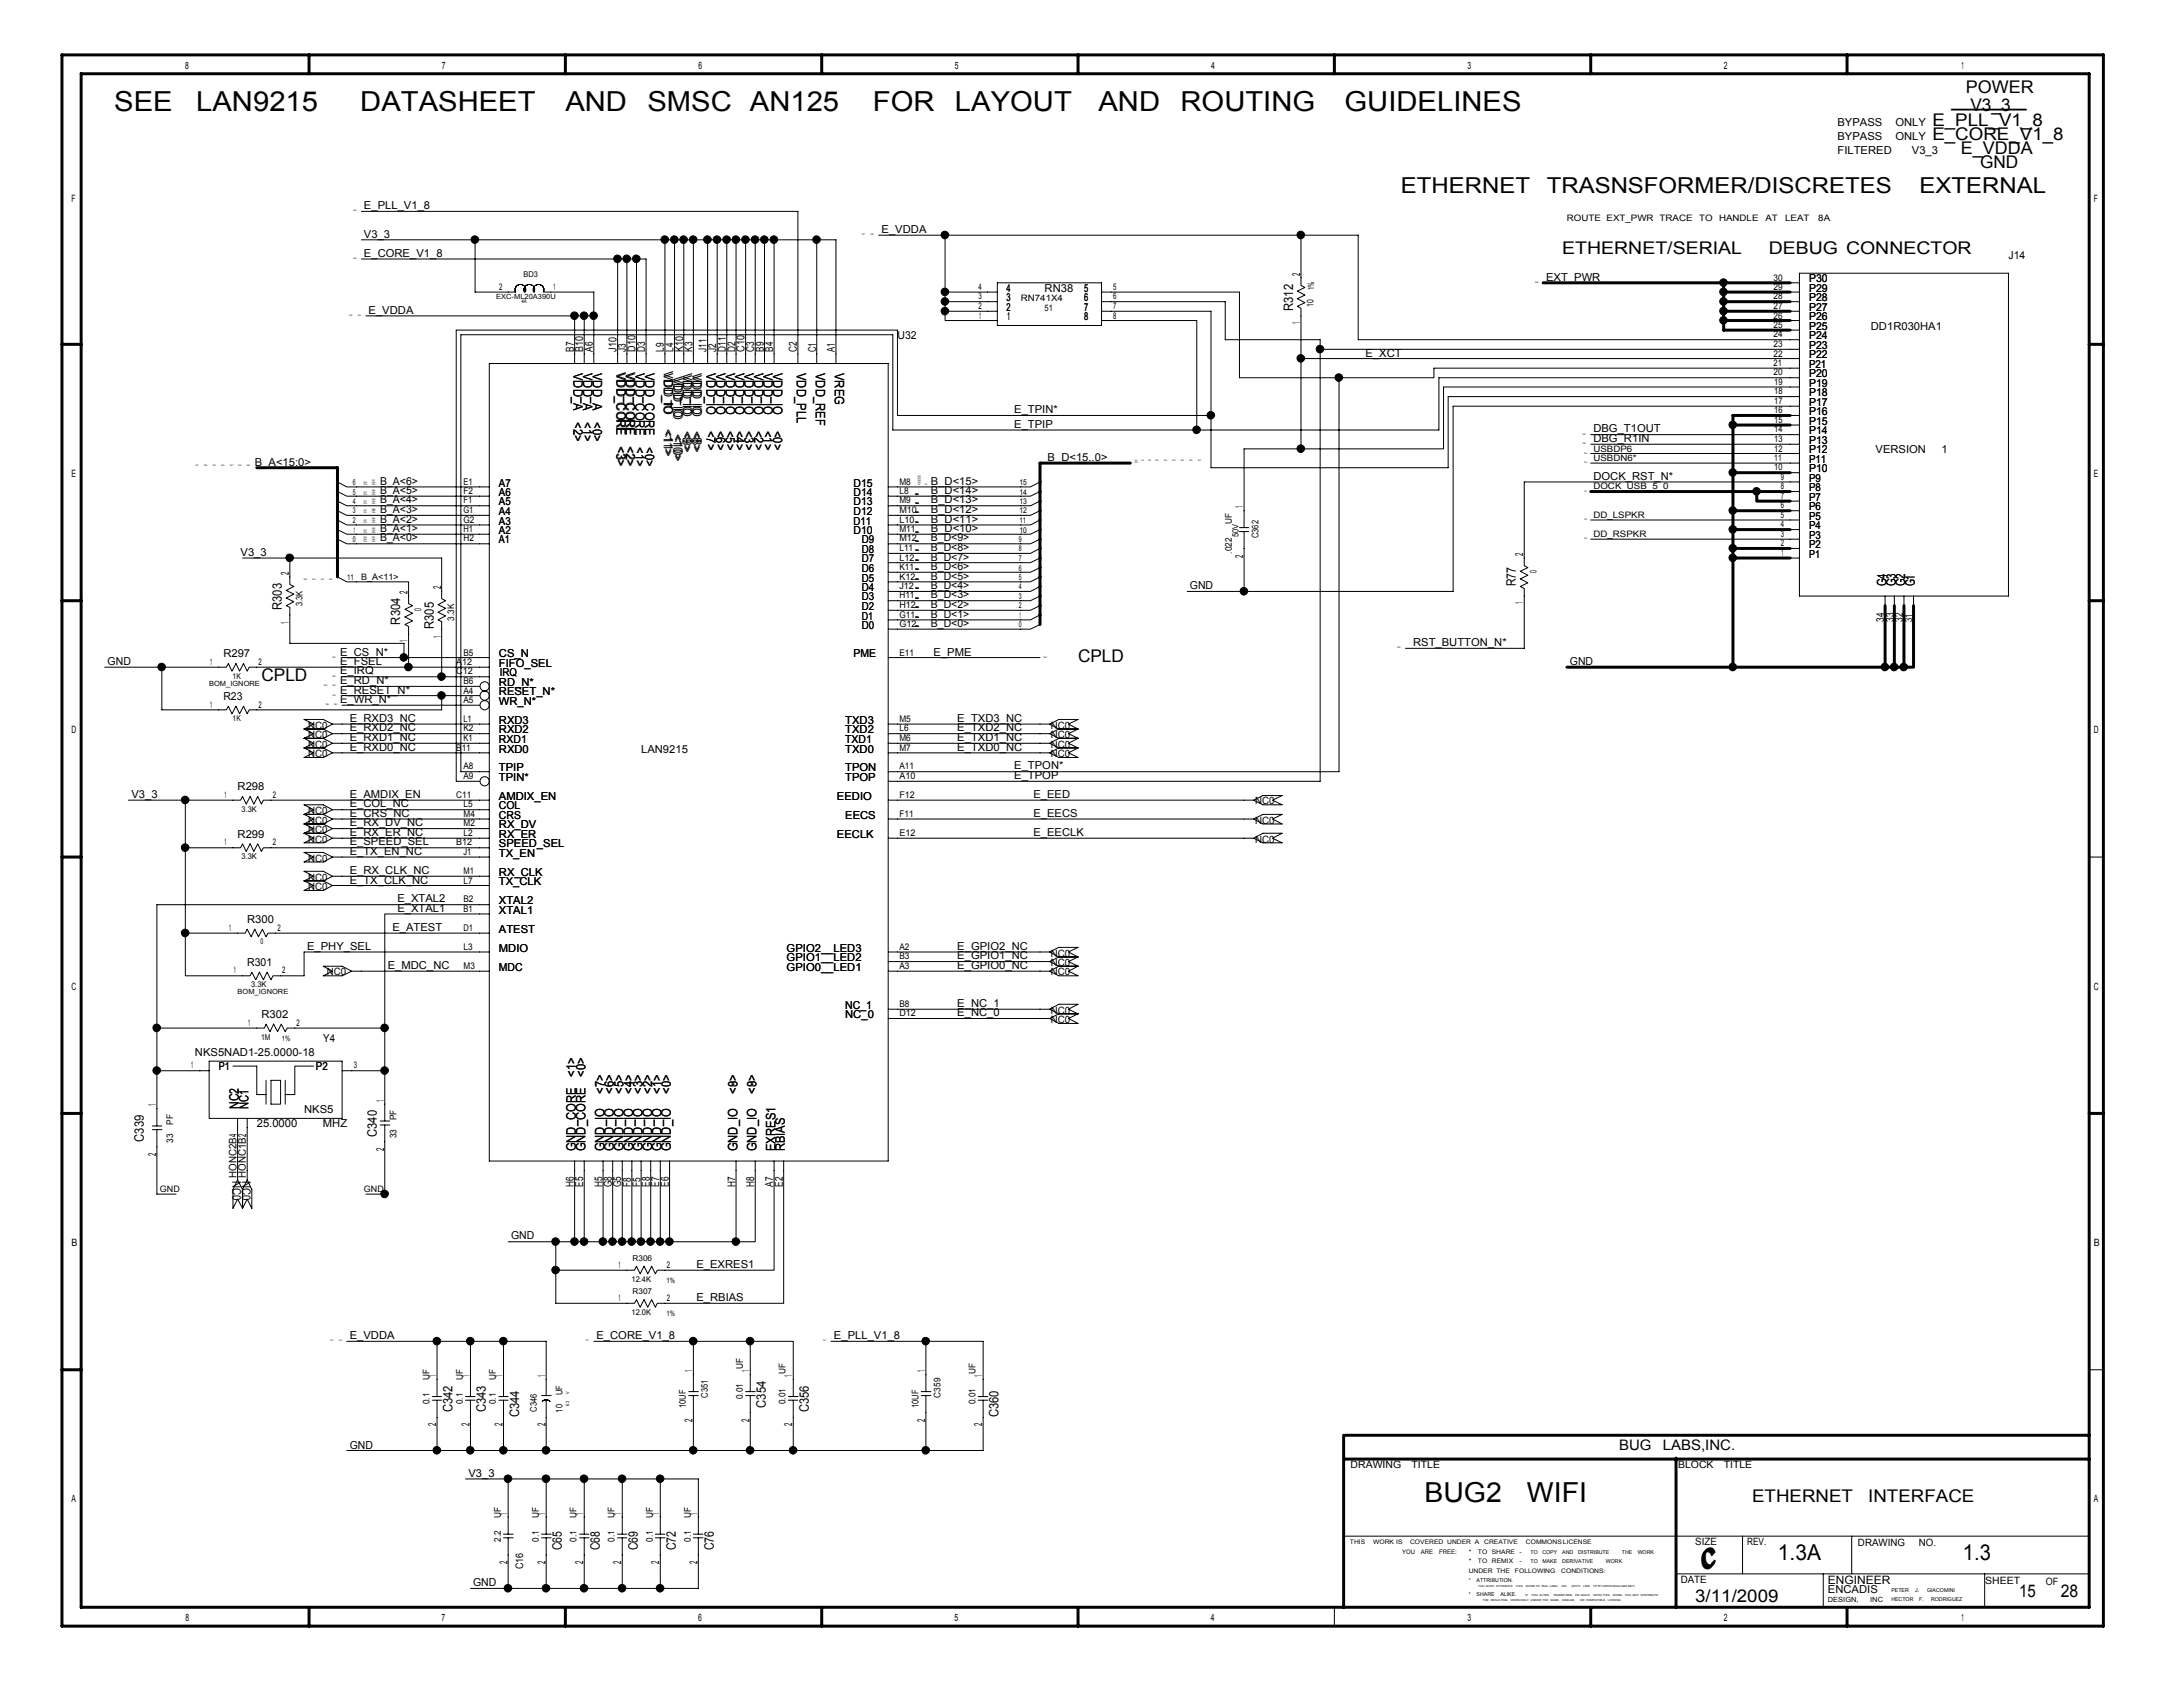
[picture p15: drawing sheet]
<svg xmlns="http://www.w3.org/2000/svg" width="279mm" height="216mm" viewBox="0 0 279 216" stroke-linecap="round" stroke-linejoin="round" font-family="sans-serif">
<defs><g id="words">
<g font-size="3.5">
<text x="14.6" y="14.2">SEE</text>
<text x="25.1" y="14.2">LAN9215</text>
<text x="46.1" y="14.2">DATASHEET</text>
<text x="72.4" y="14.2">AND</text>
<text x="82.9" y="14.2">SMSC AN125</text>
<text x="111.7" y="14.2">FOR</text>
<text x="122.2" y="14.2">LAYOUT</text>
<text x="140.6" y="14.2">AND</text>
<text x="151.1" y="14.2">ROUTING</text>
<text x="172.1" y="14.2">GUIDELINES</text>
<text x="182.3" y="192.2">BUG2</text>
<text x="195.4" y="192.2">WIFI</text>
</g>
<text font-size="3.3" x="217.9" y="200.6">C</text>
<g font-size="2.8">
<text x="249.8" y="13.6">______</text>
<text x="179.3" y="24.7">ETHERNET</text>
<text x="198" y="24.7">TRASNSFORMER/DISCRETES</text>
<text x="245.7" y="24.7">EXTERNAL</text>
<text x="227.6" y="199.6">1.3A</text>
<text x="251.2" y="199.6">1.3</text>
</g>
<g font-size="2.2">
<text x="251.6" y="11.9">POWER</text>
<text x="247.3" y="17.9">E_CORE_V1_8</text>
<text x="247.3" y="16.1">E_PLL_V1_8</text>
<text x="252.2" y="14.3">V3_3</text>
<text x="251" y="19.7">E_VDDA</text>
<text x="253.4" y="21.5">GND</text>
<text x="200" y="32.5">ETHERNET/SERIAL</text>
<text x="226.4" y="32.5">DEBUG CONNECTOR</text>
<text x="33.5" y="87.2">CPLD</text>
<text x="138" y="84.8">CPLD</text>
<text x="224.3" y="192.3">ETHERNET</text>
<text x="239.1" y="192.3">INTERFACE</text>
<text x="217" y="205.1">3/11/2009</text>
<text x="258.4" y="204.4">15</text>
<text x="263.8" y="204.4">28</text>
</g>
<g font-size="1.9">
<text x="207.2" y="185.6">BUG</text>
<text x="212.8" y="185.6">LABS,INC.</text>
</g>
<g font-size="1.7">
<text x="165.5" y="39.8" transform="rotate(-90 165.5 39.8)">R312</text>
<text x="73.4" y="47.7" transform="rotate(90 73.4 47.7)">VDD_A</text>
<text x="74.6" y="47.7" transform="rotate(90 74.6 47.7)">VDD_A</text>
<text x="75.9" y="47.7" transform="rotate(90 75.9 47.7)">VDD_A</text>
<text x="78.9" y="47.6" transform="rotate(90 78.9 47.6)">VDD_CORE</text>
<text x="80.1" y="47.6" transform="rotate(90 80.1 47.6)">VDD_CORE</text>
<text x="81.3" y="47.7" transform="rotate(90 81.3 47.7)">VDD_CORE</text>
<text x="82.6" y="47.7" transform="rotate(90 82.6 47.7)">VDD_CORE</text>
<text x="85" y="47.5" transform="rotate(90 85 47.5)">VDD_IO</text>
<text x="87.4" y="47.7" transform="rotate(90 87.4 47.7)">VDD_IO</text>
<text x="88.6" y="47.7" transform="rotate(90 88.6 47.7)">VDD_IO</text>
<text x="90.4" y="47.7" transform="rotate(90 90.4 47.7)">VDD_IO</text>
<text x="91.7" y="47.7" transform="rotate(90 91.7 47.7)">VDD_IO</text>
<text x="92.9" y="47.7" transform="rotate(90 92.9 47.7)">VDD_IO</text>
<text x="94.1" y="47.7" transform="rotate(90 94.1 47.7)">VDD_IO</text>
<text x="95.3" y="47.7" transform="rotate(90 95.3 47.7)">VDD_IO</text>
<text x="96.5" y="47.7" transform="rotate(90 96.5 47.7)">VDD_IO</text>
<text x="97.7" y="47.7" transform="rotate(90 97.7 47.7)">VDD_IO</text>
<text x="98.9" y="47.7" transform="rotate(90 98.9 47.7)">VDD_IO</text>
<text x="102" y="47.7" transform="rotate(90 102 47.7)">VDD_PLL</text>
<text x="104.4" y="47.7" transform="rotate(90 104.4 47.7)">VDD_REF</text>
<text x="106.9" y="47.7" transform="rotate(90 106.9 47.7)">VREG</text>
<text x="86.2" y="48.1" transform="rotate(90 86.2 48.1)">VDD_IO</text>
<text x="73.4" y="54.1" transform="rotate(90 73.4 54.1)">&lt;2&gt;</text>
<text x="74.6" y="54.1" transform="rotate(90 74.6 54.1)">&lt;1&gt;</text>
<text x="75.9" y="54.1" transform="rotate(90 75.9 54.1)">&lt;0&gt;</text>
<text x="78.9" y="57.1" transform="rotate(90 78.9 57.1)">&lt;3&gt;</text>
<text x="80.1" y="57.1" transform="rotate(90 80.1 57.1)">&lt;2&gt;</text>
<text x="81.3" y="57.2" transform="rotate(90 81.3 57.2)">&lt;1&gt;</text>
<text x="82.6" y="57.2" transform="rotate(90 82.6 57.2)">&lt;0&gt;</text>
<text x="85" y="54.9" transform="rotate(90 85 54.9)">&lt;11&gt;</text>
<text x="86.2" y="55.5" transform="rotate(90 86.2 55.5)">&lt;10&gt;</text>
<text x="87.4" y="55.1" transform="rotate(90 87.4 55.1)">&lt;9&gt;</text>
<text x="88.6" y="55.1" transform="rotate(90 88.6 55.1)">&lt;8&gt;</text>
<text x="90.4" y="55.1" transform="rotate(90 90.4 55.1)">&lt;7&gt;</text>
<text x="91.7" y="55.1" transform="rotate(90 91.7 55.1)">&lt;6&gt;</text>
<text x="92.9" y="55.1" transform="rotate(90 92.9 55.1)">&lt;5&gt;</text>
<text x="94.1" y="55.1" transform="rotate(90 94.1 55.1)">&lt;4&gt;</text>
<text x="95.3" y="55.1" transform="rotate(90 95.3 55.1)">&lt;3&gt;</text>
<text x="96.5" y="55.1" transform="rotate(90 96.5 55.1)">&lt;2&gt;</text>
<text x="97.7" y="55.1" transform="rotate(90 97.7 55.1)">&lt;1&gt;</text>
<text x="98.9" y="55.1" transform="rotate(90 98.9 55.1)">&lt;0&gt;</text>
<text x="194" y="75.1" transform="rotate(-90 194 75.1)">R77</text>
<text x="241.4" y="75.1" transform="rotate(-90 241.4 75.1)">G4</text>
<text x="242.6" y="75.1" transform="rotate(-90 242.6 75.1)">G3</text>
<text x="243.9" y="75.1" transform="rotate(-90 243.9 75.1)">G2</text>
<text x="245.1" y="75.1" transform="rotate(-90 245.1 75.1)">G1</text>
<text x="36.1" y="78.1" transform="rotate(-90 36.1 78.1)">R303</text>
<text x="51.2" y="79.9" transform="rotate(-90 51.2 79.9)">R304</text>
<text x="55.5" y="80.5" transform="rotate(-90 55.5 80.5)">R305</text>
<text x="73.7" y="137.8" transform="rotate(-90 73.7 137.8)">&lt;1&gt;</text>
<text x="74.9" y="137.8" transform="rotate(-90 74.9 137.8)">&lt;0&gt;</text>
<text x="30.6" y="141.9" transform="rotate(-90 30.6 141.9)">NC2</text>
<text x="31.8" y="141.9" transform="rotate(-90 31.8 141.9)">NC1</text>
<text x="77.4" y="140" transform="rotate(-90 77.4 140)">&lt;7&gt;</text>
<text x="78.6" y="140" transform="rotate(-90 78.6 140)">&lt;6&gt;</text>
<text x="79.8" y="140" transform="rotate(-90 79.8 140)">&lt;5&gt;</text>
<text x="81" y="140" transform="rotate(-90 81 140)">&lt;4&gt;</text>
<text x="82.2" y="140" transform="rotate(-90 82.2 140)">&lt;3&gt;</text>
<text x="83.5" y="140" transform="rotate(-90 83.5 140)">&lt;2&gt;</text>
<text x="84.7" y="140" transform="rotate(-90 84.7 140)">&lt;1&gt;</text>
<text x="85.9" y="140" transform="rotate(-90 85.9 140)">&lt;0&gt;</text>
<text x="94.4" y="140" transform="rotate(-90 94.4 140)">&lt;9&gt;</text>
<text x="94.4" y="140" transform="rotate(-90 94.4 140)">&lt;8&gt;</text>
<text x="96.8" y="140" transform="rotate(-90 96.8 140)">&lt;8&gt;</text>
<text x="96.8" y="140" transform="rotate(-90 96.8 140)">&lt;9&gt;</text>
<text x="18.4" y="146.1" transform="rotate(-90 18.4 146.1)">C339</text>
<text x="48.2" y="145.5" transform="rotate(-90 48.2 145.5)">C340</text>
<text x="73.7" y="147.4" transform="rotate(-90 73.7 147.4)">GND_CORE</text>
<text x="74.9" y="147.4" transform="rotate(-90 74.9 147.4)">GND_CORE</text>
<text x="77.4" y="147.4" transform="rotate(-90 77.4 147.4)">GND_IO</text>
<text x="78.6" y="147.4" transform="rotate(-90 78.6 147.4)">GND_IO</text>
<text x="79.8" y="147.4" transform="rotate(-90 79.8 147.4)">GND_IO</text>
<text x="81" y="147.4" transform="rotate(-90 81 147.4)">GND_IO</text>
<text x="82.2" y="147.4" transform="rotate(-90 82.2 147.4)">GND_IO</text>
<text x="83.5" y="147.4" transform="rotate(-90 83.5 147.4)">GND_IO</text>
<text x="84.7" y="147.4" transform="rotate(-90 84.7 147.4)">GND_IO</text>
<text x="85.9" y="147.4" transform="rotate(-90 85.9 147.4)">GND_IO</text>
<text x="94.4" y="147.4" transform="rotate(-90 94.4 147.4)">GND_IO</text>
<text x="96.8" y="147.4" transform="rotate(-90 96.8 147.4)">GND_IO</text>
<text x="99.2" y="147.4" transform="rotate(-90 99.2 147.4)">EXRES1</text>
<text x="100.5" y="147.4" transform="rotate(-90 100.5 147.4)">RBIAS</text>
<text x="57.9" y="180.8" transform="rotate(-90 57.9 180.8)">C342</text>
<text x="62.2" y="180.8" transform="rotate(-90 62.2 180.8)">C343</text>
<text x="66.4" y="181.4" transform="rotate(-90 66.4 181.4)">C344</text>
<text x="98" y="180.2" transform="rotate(-90 98 180.2)">C354</text>
<text x="103.5" y="180.8" transform="rotate(-90 103.5 180.8)">C356</text>
<text x="127.8" y="181.4" transform="rotate(-90 127.8 181.4)">C360</text>
<text x="71.9" y="198.4" transform="rotate(-90 71.9 198.4)">C65</text>
<text x="76.8" y="198.4" transform="rotate(-90 76.8 198.4)">C68</text>
<text x="81.6" y="198.4" transform="rotate(-90 81.6 198.4)">C69</text>
<text x="86.5" y="198.4" transform="rotate(-90 86.5 198.4)">C72</text>
<text x="91.4" y="198.4" transform="rotate(-90 91.4 198.4)">C76</text>
</g>
<g font-size="1.5">
<text x="29.8" y="151.2" transform="rotate(90 29.8 151.2)">NC0</text>
<text x="31" y="151.2" transform="rotate(90 31 151.2)">NC0</text>
<text x="233.9" y="202.7">ENGINEER</text>
</g>
<g font-size="1.4">
<text x="235.2" y="16.1">BYPASS</text>
<text x="235.2" y="17.9">BYPASS</text>
<text x="242.6" y="16.1">ONLY</text>
<text x="242.6" y="17.9">ONLY</text>
<text x="235.2" y="19.7">FILTERED</text>
<text x="244.7" y="19.7">V3_3</text>
<text x="46.6" y="26.8">E_PLL_V1_8</text>
<text x="112.8" y="29.8">E_VDDA</text>
<text x="46.6" y="30.4">V3_3</text>
<text x="46.6" y="32.9">E_CORE_V1_8</text>
<text x="166.4" y="35.3" transform="rotate(-90 166.4 35.3)">2</text>
<text x="197.9" y="35.9">EXT_PWR</text>
<text x="257.1" y="33.1">J14</text>
<text x="47.2" y="40.1">E_VDDA</text>
<text x="128.8" y="38.6">3</text>
<text x="128.8" y="37.3">4</text>
<text x="128.8" y="39.8">2</text>
<text x="129" y="41">1</text>
<text x="133.7" y="37.3">RN38</text>
<text x="138.7" y="41">8</text>
<text x="138.7" y="39.8">7</text>
<text x="138.7" y="38.6">6</text>
<text x="138.7" y="37.3">5</text>
<text x="166.4" y="41.5" transform="rotate(-90 166.4 41.5)">1</text>
<text x="231.5" y="36.2">P30</text>
<text x="231.5" y="37.3">P29</text>
<text x="231.5" y="38.6">P28</text>
<text x="231.5" y="39.8">P27</text>
<text x="231.5" y="41">P26</text>
<text x="73.5" y="45" transform="rotate(-90 73.5 45)">B7</text>
<text x="74.6" y="45" transform="rotate(-90 74.6 45)">B10</text>
<text x="75.9" y="45" transform="rotate(-90 75.9 45)">A6</text>
<text x="78.9" y="45" transform="rotate(-90 78.9 45)">J10</text>
<text x="80.1" y="45" transform="rotate(-90 80.1 45)">J3</text>
<text x="81.3" y="45" transform="rotate(-90 81.3 45)">D10</text>
<text x="82.6" y="45" transform="rotate(-90 82.6 45)">D3</text>
<text x="85" y="45" transform="rotate(-90 85 45)">L9</text>
<text x="86.2" y="45" transform="rotate(-90 86.2 45)">L4</text>
<text x="87.4" y="45" transform="rotate(-90 87.4 45)">K10</text>
<text x="88.6" y="45" transform="rotate(-90 88.6 45)">K3</text>
<text x="90.4" y="45" transform="rotate(-90 90.4 45)">J11</text>
<text x="91.7" y="45" transform="rotate(-90 91.7 45)">J2</text>
<text x="92.9" y="45" transform="rotate(-90 92.9 45)">D11</text>
<text x="94.1" y="45" transform="rotate(-90 94.1 45)">D2</text>
<text x="95.3" y="45" transform="rotate(-90 95.3 45)">C10</text>
<text x="96.5" y="45" transform="rotate(-90 96.5 45)">C3</text>
<text x="97.8" y="45" transform="rotate(-90 97.8 45)">B9</text>
<text x="98.9" y="45" transform="rotate(-90 98.9 45)">B4</text>
<text x="102" y="45" transform="rotate(-90 102 45)">C2</text>
<text x="104.5" y="45" transform="rotate(-90 104.5 45)">C1</text>
<text x="106.9" y="45" transform="rotate(-90 106.9 45)">A1</text>
<text x="114.9" y="43.4">U32</text>
<text x="174.8" y="45.6">E_XCT</text>
<text x="231.5" y="42.2">P25</text>
<text x="231.5" y="43.4">P24</text>
<text x="231.5" y="44.7">P23</text>
<text x="231.5" y="45.8">P22</text>
<text x="231.5" y="47.1">P21</text>
<text x="239.5" y="42.2">DD1R030HA1</text>
<text x="129.8" y="52.9">E_TPIN*</text>
<text x="231.5" y="48.3">P20</text>
<text x="231.5" y="49.5">P19</text>
<text x="231.5" y="50.7">P18</text>
<text x="231.5" y="51.9">P17</text>
<text x="231.5" y="53.1">P16</text>
<text x="32.6" y="59.6">B_A&lt;15:0&gt;</text>
<text x="129.8" y="54.7">E_TPIP</text>
<text x="134.1" y="59">B_D&lt;15..0&gt;</text>
<text x="203.9" y="56.6">DBG_R1IN</text>
<text x="203.9" y="55.3">DBG_T1OUT</text>
<text x="231.5" y="54.4">P15</text>
<text x="231.5" y="55.6">P14</text>
<text x="231.5" y="56.8">P13</text>
<text x="231.5" y="58">P12</text>
<text x="231.5" y="59.2">P11</text>
<text x="240" y="58">VERSION</text>
<text x="248.5" y="58">1</text>
<text x="48.7" y="62">B_A&lt;6&gt;</text>
<text x="48.7" y="63.2">B_A&lt;5&gt;</text>
<text x="48.7" y="64.4">B_A&lt;4&gt;</text>
<text x="48.7" y="65.7">B_A&lt;3&gt;</text>
<text x="63.9" y="65.9">A4</text>
<text x="63.9" y="64.7">A5</text>
<text x="63.9" y="63.5">A6</text>
<text x="63.9" y="62.3">A7</text>
<text x="109.2" y="65.9">D12</text>
<text x="109.2" y="64.7">D13</text>
<text x="109.2" y="63.5">D14</text>
<text x="109.2" y="62.3">D15</text>
<text x="119.1" y="65.7">B_D&lt;12&gt;</text>
<text x="119.1" y="64.4">B_D&lt;13&gt;</text>
<text x="119.1" y="62">B_D&lt;15&gt;</text>
<text x="119.1" y="63.2">B_D&lt;14&gt;</text>
<text x="159.1" y="65" transform="rotate(-90 159.1 65)">1</text>
<text x="203.9" y="61.4">DOCK_RST_N*</text>
<text x="231.5" y="60.5">P10</text>
<text x="231.5" y="61.6">P9</text>
<text x="231.5" y="62.9">P8</text>
<text x="231.5" y="64.1">P7</text>
<text x="231.5" y="65.3">P6</text>
<text x="30.8" y="71.1">V3_3</text>
<text x="48.7" y="66.9">B_A&lt;2&gt;</text>
<text x="48.7" y="68.1">B_A&lt;1&gt;</text>
<text x="48.7" y="69.3">B_A&lt;0&gt;</text>
<text x="63.9" y="69.6">A1</text>
<text x="63.9" y="68.3">A2</text>
<text x="63.9" y="67.1">A3</text>
<text x="109.2" y="68.3">D10</text>
<text x="109.2" y="67.1">D11</text>
<text x="110.3" y="72">D7</text>
<text x="110.3" y="70.8">D8</text>
<text x="110.3" y="69.6">D9</text>
<text x="119.1" y="71.8">B_D&lt;7&gt;</text>
<text x="119.1" y="70.5">B_D&lt;8&gt;</text>
<text x="119.1" y="69.3">B_D&lt;9&gt;</text>
<text x="119.1" y="68.1">B_D&lt;10&gt;</text>
<text x="119.1" y="66.9">B_D&lt;11&gt;</text>
<text x="159.1" y="71.4" transform="rotate(-90 159.1 71.4)">2</text>
<text x="195" y="71.2" transform="rotate(-90 195 71.2)">2</text>
<text x="231.5" y="66.5">P5</text>
<text x="231.5" y="67.7">P4</text>
<text x="231.5" y="69">P3</text>
<text x="231.5" y="71.4">P1</text>
<text x="231.5" y="70.1">P2</text>
<text x="37" y="73.6" transform="rotate(-90 37 73.6)">2</text>
<text x="52.2" y="76" transform="rotate(-90 52.2 76)">2</text>
<text x="56.4" y="75.4" transform="rotate(-90 56.4 75.4)">2</text>
<text x="110.3" y="76.8">D3</text>
<text x="110.3" y="75.6">D4</text>
<text x="110.3" y="74.4">D5</text>
<text x="110.3" y="73.2">D6</text>
<text x="119.1" y="77.8">B_D&lt;2&gt;</text>
<text x="119.1" y="76.6">B_D&lt;3&gt;</text>
<text x="119.1" y="75.4">B_D&lt;4&gt;</text>
<text x="119.1" y="74.2">B_D&lt;5&gt;</text>
<text x="119.1" y="72.9">B_D&lt;6&gt;</text>
<text x="152.3" y="75.4">GND</text>
<text x="195" y="77.3" transform="rotate(-90 195 77.3)">1</text>
<text x="37" y="79.8" transform="rotate(-90 37 79.8)">1</text>
<text x="43.5" y="83.9">E_CS_N*</text>
<text x="52.2" y="82.2" transform="rotate(-90 52.2 82.2)">1</text>
<text x="56.4" y="81.6" transform="rotate(-90 56.4 81.6)">1</text>
<text x="110.3" y="80.5">D0</text>
<text x="110.3" y="79.3">D1</text>
<text x="110.3" y="78.1">D2</text>
<text x="119.1" y="80.3">B_D&lt;0&gt;</text>
<text x="119.1" y="79">B_D&lt;1&gt;</text>
<text x="119.5" y="83.9">E_PME</text>
<text x="180.9" y="82.7">RST_BUTTON_N*</text>
<text x="241.1" y="79.6" transform="rotate(-90 241.1 79.6)">34</text>
<text x="242.4" y="79.6" transform="rotate(-90 242.4 79.6)">33</text>
<text x="243.6" y="79.6" transform="rotate(-90 243.6 79.6)">32</text>
<text x="244.8" y="79.6" transform="rotate(-90 244.8 79.6)">31</text>
<text x="13.8" y="85.1">GND</text>
<text x="28.6" y="89.6">R23</text>
<text x="28.6" y="84.1">R297</text>
<text x="43.5" y="86.3">E_IRQ</text>
<text x="43.5" y="85.1">E_FSEL</text>
<text x="43.5" y="88.8">E_RESET_N*</text>
<text x="43.5" y="87.5">E_RD_N*</text>
<text x="43.5" y="90">E_WR_N*</text>
<text x="63.9" y="89">RESET_N*</text>
<text x="63.9" y="87.8">RD_N*</text>
<text x="63.9" y="85.3">FIFO_SEL</text>
<text x="63.9" y="84.1">CS_N</text>
<text x="64" y="86.6">IRQ</text>
<text x="109.2" y="84.1">PME</text>
<text x="200.9" y="85.1">GND</text>
<text x="44.8" y="92.4">E_RXD3_NC</text>
<text x="44.8" y="93.6">E_RXD2_NC</text>
<text x="44.8" y="94.8">E_RXD1_NC</text>
<text x="63.9" y="95.1">RXD1</text>
<text x="63.9" y="93.9">RXD2</text>
<text x="63.9" y="92.6">RXD3</text>
<text x="63.9" y="90.2">WR_N*</text>
<text x="108.2" y="95.1">TXD1</text>
<text x="108.2" y="93.9">TXD2</text>
<text x="108.2" y="92.6">TXD3</text>
<text x="122.5" y="92.4">E_TXD3_NC</text>
<text x="122.5" y="93.6">E_TXD2_NC</text>
<text x="122.5" y="94.8">E_TXD1_NC</text>
<text x="30.4" y="101.1">R298</text>
<text x="44.8" y="96.1">E_RXD0_NC</text>
<text x="63.9" y="99.9">TPIN*</text>
<text x="63.9" y="98.7">TPIP</text>
<text x="63.9" y="96.3">RXD0</text>
<text x="82.1" y="96.3">LAN9215</text>
<text x="108.2" y="99.9">TPOP</text>
<text x="108.2" y="98.7">TPON</text>
<text x="108.2" y="96.3">TXD0</text>
<text x="122.5" y="96.1">E_TXD0_NC</text>
<text x="129.8" y="98.5">E_TPON*</text>
<text x="129.8" y="99.7">E_TPOP</text>
<text x="16.8" y="102.1">V3_3</text>
<text x="30.4" y="107.2">R299</text>
<text x="44.8" y="102.1">E_AMDIX_EN</text>
<text x="44.8" y="103.3">E_COL_NC</text>
<text x="44.8" y="104.6">E_CRS_NC</text>
<text x="44.8" y="105.7">E_RX_DV_NC</text>
<text x="44.8" y="107">E_RX_ER_NC</text>
<text x="63.9" y="107.2">RX_ER</text>
<text x="63.9" y="106">RX_DV</text>
<text x="63.9" y="104.8">CRS</text>
<text x="63.9" y="103.6">COL</text>
<text x="63.9" y="102.4">AMDIX_EN</text>
<text x="107.1" y="107.2">EECLK</text>
<text x="107.1" y="102.4">EEDIO</text>
<text x="108.2" y="104.8">EECS</text>
<text x="132.3" y="102.1">E_EED</text>
<text x="132.3" y="104.6">E_EECS</text>
<text x="132.3" y="107">E_EECLK</text>
<text x="44.8" y="108.2">E_SPEED_SEL</text>
<text x="44.8" y="109.4">E_TX_EN_NC</text>
<text x="44.8" y="111.8">E_RX_CLK_NC</text>
<text x="44.8" y="113.1">E_TX_CLK_NC</text>
<text x="63.9" y="113.3">TX_CLK</text>
<text x="63.9" y="112.1">RX_CLK</text>
<text x="63.9" y="109.6">TX_EN</text>
<text x="63.9" y="108.5">SPEED_SEL</text>
<text x="31.6" y="118.2">R300</text>
<text x="50.2" y="119.1">E_ATEST</text>
<text x="50.9" y="115.5">E_XTAL2</text>
<text x="50.9" y="116.7">E_XTAL1</text>
<text x="63.9" y="119.4">ATEST</text>
<text x="63.9" y="116.9">XTAL1</text>
<text x="63.9" y="115.7">XTAL2</text>
<text x="31.6" y="123.6">R301</text>
<text x="39.3" y="121.6">E_PHY_SEL</text>
<text x="49.6" y="124">E_MDC_NC</text>
<text x="63.9" y="124.2">MDC</text>
<text x="63.9" y="121.8">MDIO</text>
<text x="100.7" y="124.2">GPIO0__LED1</text>
<text x="100.7" y="123">GPIO1__LED2</text>
<text x="100.7" y="121.8">GPIO2__LED3</text>
<text x="122.5" y="122.8">E_GPIO1_NC</text>
<text x="122.5" y="121.6">E_GPIO2_NC</text>
<text x="122.5" y="124">E_GPIO0_NC</text>
<text x="33.5" y="130.3">R302</text>
<text x="108.2" y="130.3">NC_0</text>
<text x="108.2" y="129.1">NC_1</text>
<text x="122.5" y="130.1">E_NC_0</text>
<text x="122.5" y="128.9">E_NC_1</text>
<text x="24.9" y="135.2">NKS5NAD1-25.0000-18</text>
<text x="28" y="137">P1</text>
<text x="40.4" y="137">P2</text>
<text x="41.4" y="133.3">Y4</text>
<text x="20" y="141.6" transform="rotate(-90 20 141.6)">1</text>
<text x="38.9" y="142.5">NKS5</text>
<text x="49.2" y="141" transform="rotate(-90 49.2 141)">1</text>
<text x="20" y="147.9" transform="rotate(-90 20 147.9)">2</text>
<text x="32.9" y="144.3">25.0000</text>
<text x="41.3" y="144.3">MHZ</text>
<text x="49.2" y="147.3" transform="rotate(-90 49.2 147.3)">2</text>
<text x="73.5" y="151.9" transform="rotate(-90 73.5 151.9)">H6</text>
<text x="74.6" y="151.9" transform="rotate(-90 74.6 151.9)">E5</text>
<text x="77.1" y="151.9" transform="rotate(-90 77.1 151.9)">H5</text>
<text x="78.3" y="151.9" transform="rotate(-90 78.3 151.9)">G8</text>
<text x="79.5" y="151.9" transform="rotate(-90 79.5 151.9)">G5</text>
<text x="80.7" y="151.9" transform="rotate(-90 80.7 151.9)">F8</text>
<text x="82" y="151.9" transform="rotate(-90 82 151.9)">F5</text>
<text x="83.2" y="151.9" transform="rotate(-90 83.2 151.9)">E8</text>
<text x="84.4" y="151.9" transform="rotate(-90 84.4 151.9)">E7</text>
<text x="85.6" y="151.9" transform="rotate(-90 85.6 151.9)">E6</text>
<text x="94.1" y="151.9" transform="rotate(-90 94.1 151.9)">H7</text>
<text x="96.5" y="151.9" transform="rotate(-90 96.5 151.9)">H8</text>
<text x="98.9" y="151.9" transform="rotate(-90 98.9 151.9)">A7</text>
<text x="100.2" y="151.9" transform="rotate(-90 100.2 151.9)">E2</text>
<text x="65.4" y="158.6">GND</text>
<text x="89.1" y="166.5">E_RBIAS</text>
<text x="89.1" y="162.3">E_EXRES1</text>
<text x="44.8" y="171.4">E_VDDA</text>
<text x="76.3" y="171.4">E_CORE_V1_8</text>
<text x="106.7" y="171.4">E_PLL_V1_8</text>
<text x="55.8" y="176.2" transform="rotate(-90 55.8 176.2)">1</text>
<text x="60.1" y="176.2" transform="rotate(-90 60.1 176.2)">1</text>
<text x="64.3" y="176.2" transform="rotate(-90 64.3 176.2)">1</text>
<text x="69.8" y="176.2" transform="rotate(-90 69.8 176.2)">1</text>
<text x="88.6" y="175.6" transform="rotate(-90 88.6 175.6)">1</text>
<text x="95.9" y="175.6" transform="rotate(-90 95.9 175.6)">1</text>
<text x="101.4" y="176.2" transform="rotate(-90 101.4 176.2)">1</text>
<text x="118.4" y="175.6" transform="rotate(-90 118.4 175.6)">1</text>
<text x="125.7" y="176.2" transform="rotate(-90 125.7 176.2)">1</text>
<text x="44.8" y="185.4">GND</text>
<text x="55.8" y="182.5" transform="rotate(-90 55.8 182.5)">2</text>
<text x="60.1" y="182.5" transform="rotate(-90 60.1 182.5)">2</text>
<text x="64.3" y="182.5" transform="rotate(-90 64.3 182.5)">2</text>
<text x="69.8" y="182.5" transform="rotate(-90 69.8 182.5)">2</text>
<text x="88.6" y="181.9" transform="rotate(-90 88.6 181.9)">2</text>
<text x="95.9" y="181.9" transform="rotate(-90 95.9 181.9)">2</text>
<text x="101.4" y="182.5" transform="rotate(-90 101.4 182.5)">2</text>
<text x="118.4" y="181.9" transform="rotate(-90 118.4 181.9)">2</text>
<text x="125.7" y="182.5" transform="rotate(-90 125.7 182.5)">2</text>
<text x="60" y="189">V3_3</text>
<text x="65" y="193.8" transform="rotate(-90 65 193.8)">1</text>
<text x="69.8" y="193.8" transform="rotate(-90 69.8 193.8)">1</text>
<text x="74.6" y="193.8" transform="rotate(-90 74.6 193.8)">1</text>
<text x="79.5" y="193.8" transform="rotate(-90 79.5 193.8)">1</text>
<text x="84.4" y="193.8" transform="rotate(-90 84.4 193.8)">1</text>
<text x="89.3" y="193.8" transform="rotate(-90 89.3 193.8)">1</text>
<text x="60.6" y="203">GND</text>
<text x="65" y="200.2" transform="rotate(-90 65 200.2)">2</text>
<text x="69.8" y="200.2" transform="rotate(-90 69.8 200.2)">2</text>
<text x="74.6" y="200.2" transform="rotate(-90 74.6 200.2)">2</text>
<text x="79.5" y="200.2" transform="rotate(-90 79.5 200.2)">2</text>
<text x="84.4" y="200.2" transform="rotate(-90 84.4 200.2)">2</text>
<text x="89.3" y="200.2" transform="rotate(-90 89.3 200.2)">2</text>
<text x="233.9" y="203.8">ENCADIS</text>
</g>
<g font-size="1.3">
<text x="23.7" y="8.8">8</text>
<text x="56.5" y="8.8">7</text>
<text x="89.4" y="8.8">6</text>
<text x="122.2" y="8.8">5</text>
<text x="155" y="8.8">4</text>
<text x="187.8" y="8.8">3</text>
<text x="220.6" y="8.8">2</text>
<text x="251.1" y="8.8">1</text>
<text x="9.2" y="25.8">F</text>
<text x="268" y="25.8">F</text>
<text x="9.2" y="61">E</text>
<text x="268" y="61">E</text>
<text x="9.2" y="93.9">D</text>
<text x="39.4" y="94.4">NC0</text>
<text x="39.4" y="95.7">NC0</text>
<text x="39.4" y="93.3">NC0</text>
<text x="134.5" y="93.3">NC0</text>
<text x="134.5" y="95.7">NC0</text>
<text x="134.5" y="94.4">NC0</text>
<text x="268" y="93.9">D</text>
<text x="39.4" y="96.9">NC0</text>
<text x="134.5" y="96.9">NC0</text>
<text x="39.4" y="105.4">NC0</text>
<text x="39.4" y="106.6">NC0</text>
<text x="39.4" y="107.8">NC0</text>
<text x="39.4" y="104.2">NC0</text>
<text x="160.6" y="107.8">NC0</text>
<text x="160.6" y="105.4">NC0</text>
<text x="160.6" y="103">NC0</text>
<text x="39.4" y="113.9">NC0</text>
<text x="39.4" y="112.7">NC0</text>
<text x="39.4" y="110.3">NC0</text>
<text x="41.8" y="124.8">NC0</text>
<text x="134.5" y="123.6">NC0</text>
<text x="134.5" y="122.4">NC0</text>
<text x="134.5" y="124.8">NC0</text>
<text x="9.2" y="126.7">C</text>
<text x="134.5" y="129.7">NC0</text>
<text x="134.5" y="130.9">NC0</text>
<text x="268" y="126.7">C</text>
<text x="30.3" y="150.7" transform="rotate(-90 30.3 150.7)">HONC2B4</text>
<text x="31.5" y="150.7" transform="rotate(-90 31.5 150.7)">HONC1B2</text>
<text x="9.2" y="159.5">B</text>
<text x="268" y="159.5">B</text>
<text x="172.9" y="187.9">DRAWING</text>
<text x="180.7" y="187.9">TITLE</text>
<text x="214.8" y="187.9">BLOCK</text>
<text x="220.6" y="187.9">TITLE</text>
<text x="9.2" y="192.3">A</text>
<text x="217" y="197.7">SIZE</text>
<text x="223.6" y="197.7">REV.</text>
<text x="237.8" y="197.9">DRAWING</text>
<text x="245.6" y="197.9">NO.</text>
<text x="268" y="192.3">A</text>
<text x="66.9" y="200.8" transform="rotate(-90 66.9 200.8)">C16</text>
<text x="215.1" y="202.6">DATE</text>
<text x="254.1" y="202.8">SHEET</text>
<text x="261.8" y="202.9">OF</text>
<text x="23.7" y="207.5">8</text>
<text x="56.5" y="207.5">7</text>
<text x="89.4" y="207.5">6</text>
<text x="122.2" y="207.5">5</text>
<text x="155" y="207.5">4</text>
<text x="187.8" y="207.5">3</text>
<text x="220.6" y="207.5">2</text>
<text x="251.1" y="207.5">1</text>
</g>
<g font-size="1.2">
<text x="227" y="35.9">30</text>
<text x="63.9" y="37.1">2</text>
<text x="70.8" y="37.1">1</text>
<text x="125.2" y="37.1">4</text>
<text x="125.2" y="38.3">3</text>
<text x="125.2" y="39.5">2</text>
<text x="125.3" y="40.8">1</text>
<text x="142.5" y="40.8">8</text>
<text x="142.5" y="39.5">7</text>
<text x="142.5" y="38.3">6</text>
<text x="142.5" y="37.1">5</text>
<text x="168.1" y="39.2" transform="rotate(-90 168.1 39.2)">10</text>
<text x="227" y="37.1">29</text>
<text x="227" y="38.3">28</text>
<text x="227" y="39.5">27</text>
<text x="227" y="40.8">26</text>
<text x="227" y="42">25</text>
<text x="227" y="43.2">24</text>
<text x="227" y="44.4">23</text>
<text x="227" y="45.6">22</text>
<text x="227" y="46.8">21</text>
<text x="227" y="48">20</text>
<text x="227.1" y="49.3">19</text>
<text x="227.1" y="50.5">18</text>
<text x="227.1" y="51.7">17</text>
<text x="227.1" y="52.9">16</text>
<text x="227.1" y="54.1">15</text>
<text x="227.1" y="55.3">14</text>
<text x="227.1" y="56.6">13</text>
<text x="227.1" y="57.8">12</text>
<text x="227.1" y="59">11</text>
<text x="59.3" y="62">E1</text>
<text x="59.3" y="63.2">F2</text>
<text x="59.3" y="64.4">F1</text>
<text x="59.3" y="65.7">G1</text>
<text x="115.1" y="62">M8</text>
<text x="115.1" y="63.2">L8</text>
<text x="115.1" y="64.4">M9</text>
<text x="115.1" y="65.7">M10</text>
<text x="227.1" y="60.2">10</text>
<text x="227.9" y="61.4">9</text>
<text x="227.9" y="62.6">8</text>
<text x="227.9" y="63.8">7</text>
<text x="227.9" y="65.1">6</text>
<text x="59.3" y="66.9">G2</text>
<text x="59.3" y="68.1">H1</text>
<text x="59.3" y="69.3">H2</text>
<text x="115.1" y="69.3">M12</text>
<text x="115.1" y="70.5">L11</text>
<text x="115.1" y="71.8">L12</text>
<text x="115.1" y="66.9">L10</text>
<text x="115.1" y="68.1">M11</text>
<text x="157.7" y="70.9" transform="rotate(-90 157.7 70.9)">.022</text>
<text x="157.7" y="67.1" transform="rotate(-90 157.7 67.1)">UF</text>
<text x="161.1" y="68.9" transform="rotate(-90 161.1 68.9)">C362</text>
<text x="227.9" y="66.3">5</text>
<text x="227.9" y="67.5">4</text>
<text x="227.9" y="68.7">3</text>
<text x="227.9" y="69.9">2</text>
<text x="228" y="71.1">1</text>
<text x="38.7" y="77.6" transform="rotate(-90 38.7 77.6)">3.3K</text>
<text x="115.1" y="72.9">K11</text>
<text x="115.1" y="74.2">K12</text>
<text x="115.1" y="75.4">J12</text>
<text x="115.1" y="76.6">H11</text>
<text x="115.1" y="77.8">H12</text>
<text x="196.7" y="73.4" transform="rotate(-90 196.7 73.4)">0</text>
<text x="53.9" y="78.2" transform="rotate(-90 53.9 78.2)">0</text>
<text x="58.1" y="79.5" transform="rotate(-90 58.1 79.5)">3.3K</text>
<text x="59.3" y="83.9">B5</text>
<text x="115.1" y="83.9">E11</text>
<text x="115.1" y="79">G11</text>
<text x="115.1" y="80.3">G12</text>
<text x="26.9" y="85.1">1</text>
<text x="33.1" y="85.1">2</text>
<text x="58.4" y="86.3">C12</text>
<text x="58.4" y="85.1">A12</text>
<text x="59.3" y="90">A5</text>
<text x="59.3" y="88.8">A4</text>
<text x="59.3" y="87.5">B6</text>
<text x="26.9" y="90.6">1</text>
<text x="33.1" y="90.6">2</text>
<text x="59.3" y="92.4">L1</text>
<text x="59.3" y="93.6">K2</text>
<text x="59.3" y="94.8">K1</text>
<text x="115.1" y="92.4">M5</text>
<text x="115.1" y="93.6">L6</text>
<text x="115.1" y="94.8">M6</text>
<text x="58.4" y="96.1">B11</text>
<text x="59.3" y="98.5">A8</text>
<text x="59.3" y="99.7">A9</text>
<text x="115.1" y="96.1">M7</text>
<text x="115.1" y="99.7">A10</text>
<text x="115.1" y="98.5">A11</text>
<text x="28.7" y="102.1">1</text>
<text x="34.9" y="102.1">2</text>
<text x="58.4" y="102.1">C11</text>
<text x="59.3" y="104.6">M4</text>
<text x="59.3" y="103.3">L5</text>
<text x="59.3" y="107">L2</text>
<text x="59.3" y="105.7">M2</text>
<text x="115.1" y="102.1">F12</text>
<text x="115.1" y="104.6">F11</text>
<text x="115.1" y="107">E12</text>
<text x="28.7" y="108.2">1</text>
<text x="34.9" y="108.2">2</text>
<text x="58.4" y="108.2">B12</text>
<text x="59.3" y="109.4">J1</text>
<text x="59.3" y="113.1">L7</text>
<text x="59.3" y="111.8">M1</text>
<text x="29.4" y="119.1">1</text>
<text x="35.5" y="119.1">2</text>
<text x="59.3" y="115.5">B2</text>
<text x="59.3" y="116.7">B1</text>
<text x="59.3" y="119.1">D1</text>
<text x="29.9" y="124.6">1</text>
<text x="36.1" y="124.6">2</text>
<text x="59.3" y="121.6">L3</text>
<text x="59.3" y="124">M3</text>
<text x="115.1" y="121.6">A2</text>
<text x="115.1" y="122.8">B3</text>
<text x="115.1" y="124">A3</text>
<text x="31.8" y="131.3">1</text>
<text x="37.9" y="131.3">2</text>
<text x="115.1" y="128.9">B8</text>
<text x="115.1" y="130.1">D12</text>
<text x="24.5" y="136.7">1</text>
<text x="45.3" y="136.7">3</text>
<text x="22.2" y="144" transform="rotate(-90 22.2 144)">PF</text>
<text x="50.7" y="143.4" transform="rotate(-90 50.7 143.4)">PF</text>
<text x="22.2" y="146.3" transform="rotate(-90 22.2 146.3)">33</text>
<text x="50.7" y="145.7" transform="rotate(-90 50.7 145.7)">33</text>
<text x="79.2" y="166.5">1</text>
<text x="79.2" y="162.3">1</text>
<text x="85.4" y="166.5">2</text>
<text x="85.4" y="162.3">2</text>
<text x="55" y="179.7" transform="rotate(-90 55 179.7)">0.1</text>
<text x="55" y="176.7" transform="rotate(-90 55 176.7)">UF</text>
<text x="59.2" y="179.7" transform="rotate(-90 59.2 179.7)">0.1</text>
<text x="59.2" y="176.7" transform="rotate(-90 59.2 176.7)">UF</text>
<text x="63.5" y="179.7" transform="rotate(-90 63.5 179.7)">0.1</text>
<text x="63.5" y="176.7" transform="rotate(-90 63.5 176.7)">UF</text>
<text x="72" y="178.5" transform="rotate(-90 72 178.5)">UF</text>
<text x="90.6" y="178.9" transform="rotate(-90 90.6 178.9)">C351</text>
<text x="95.1" y="179.1" transform="rotate(-90 95.1 179.1)">0.01</text>
<text x="95.1" y="175.3" transform="rotate(-90 95.1 175.3)">UF</text>
<text x="100.6" y="179.7" transform="rotate(-90 100.6 179.7)">0.01</text>
<text x="100.6" y="175.9" transform="rotate(-90 100.6 175.9)">UF</text>
<text x="120.4" y="178.9" transform="rotate(-90 120.4 178.9)">C359</text>
<text x="124.9" y="179.7" transform="rotate(-90 124.9 179.7)">0.01</text>
<text x="124.9" y="175.9" transform="rotate(-90 124.9 175.9)">UF</text>
<text x="68.7" y="180.7" transform="rotate(-90 68.7 180.7)">C346</text>
<text x="72" y="180.8" transform="rotate(-90 72 180.8)">10</text>
<text x="87.8" y="180.2" transform="rotate(-90 87.8 180.2)">10UF</text>
<text x="117.6" y="180.2" transform="rotate(-90 117.6 180.2)">10UF</text>
<text x="64.1" y="197.3" transform="rotate(-90 64.1 197.3)">2.2</text>
<text x="64.1" y="194.3" transform="rotate(-90 64.1 194.3)">UF</text>
<text x="69" y="197.3" transform="rotate(-90 69 197.3)">0.1</text>
<text x="69" y="194.3" transform="rotate(-90 69 194.3)">UF</text>
<text x="73.8" y="197.3" transform="rotate(-90 73.8 197.3)">0.1</text>
<text x="73.8" y="194.3" transform="rotate(-90 73.8 194.3)">UF</text>
<text x="78.7" y="197.3" transform="rotate(-90 78.7 197.3)">0.1</text>
<text x="78.7" y="194.3" transform="rotate(-90 78.7 194.3)">UF</text>
<text x="83.5" y="197.3" transform="rotate(-90 83.5 197.3)">0.1</text>
<text x="83.5" y="194.3" transform="rotate(-90 83.5 194.3)">UF</text>
<text x="88.4" y="197.3" transform="rotate(-90 88.4 197.3)">0.1</text>
<text x="88.4" y="194.3" transform="rotate(-90 88.4 194.3)">UF</text>
</g>
<g font-size="1.1">
<text x="200.5" y="28.2">ROUTE EXT_PWR TRACE</text>
<text x="217.5" y="28.2">TO</text>
<text x="220" y="28.2">HANDLE</text>
<text x="225.9" y="28.2">AT</text>
<text x="228.5" y="28.2">LEAT</text>
<text x="232.7" y="28.2">8A</text>
<text x="130.7" y="38.6">RN741X4</text>
<text x="133.7" y="39.8">51</text>
<text x="168.2" y="37.2" transform="rotate(-90 168.2 37.2)">1%</text>
<text x="203.9" y="57.8">USBDP6</text>
<text x="203.9" y="59">USBDN6*</text>
<text x="203.9" y="62.6">DOCK_USB_5_0</text>
<text x="158.5" y="68.7" transform="rotate(-90 158.5 68.7)">50V</text>
<text x="203.9" y="66.3">DD_LSPKR</text>
<text x="203.9" y="68.7">DD_RSPKR</text>
<text x="46.2" y="74.2">B_A&lt;11&gt;</text>
<text x="20.5" y="152.6">GND</text>
<text x="46.6" y="152.6">GND</text>
</g>
<g font-size="1">
<text x="67" y="35.5">BD3</text>
<text x="45.1" y="65.7">3</text>
<text x="45.1" y="64.5">4</text>
<text x="45.1" y="63.3">5</text>
<text x="45.1" y="62.1">6</text>
<text x="130.5" y="63.3">14</text>
<text x="130.5" y="62.1">15</text>
<text x="130.5" y="64.5">13</text>
<text x="130.5" y="65.7">12</text>
<text x="45.1" y="69.3">0</text>
<text x="45.1" y="66.9">2</text>
<text x="45.2" y="68.2">1</text>
<text x="130.4" y="69.3">9</text>
<text x="130.4" y="70.6">8</text>
<text x="130.4" y="71.8">7</text>
<text x="130.5" y="68.2">10</text>
<text x="130.5" y="66.9">11</text>
<text x="44.4" y="74.2">11</text>
<text x="130.4" y="73">6</text>
<text x="130.4" y="75.4">4</text>
<text x="130.4" y="76.7">3</text>
<text x="130.4" y="77.9">2</text>
<text x="130.4" y="74.2">5</text>
<text x="130.4" y="80.3">0</text>
<text x="130.5" y="79.1">1</text>
<text x="29.8" y="86.9">1K</text>
<text x="29.8" y="92.3">1K</text>
<text x="30.9" y="103.9">3.3K</text>
<text x="30.9" y="109.9">3.3K</text>
<text x="33.3" y="120.9">0</text>
<text x="32.1" y="126.4">3.3K</text>
<text x="33.4" y="133.1">1M</text>
<text x="81" y="161.4">R306</text>
<text x="80.8" y="164">12.4K</text>
<text x="81" y="165.6">R307</text>
<text x="80.8" y="168.3">12.0K</text>
</g>
<g font-size=".9">
<text x="63.5" y="38.3">EXC-ML20A390U</text>
<text x="26.8" y="87.8">BOM_IGNORE</text>
<text x="30.4" y="127.3">BOM_IGNORE</text>
<text x="36.1" y="133.2">1%</text>
<text x="85.3" y="164.2">1%</text>
<text x="85.3" y="168.4">1%</text>
<text x="233.9" y="205.1">DESIGN,</text>
<text x="239.4" y="205.1">INC</text>
</g>
<g font-size=".8">
<text x="172.8" y="197.6">THIS</text>
<text x="175.7" y="197.6">WORK IS</text>
<text x="180.5" y="197.6">COVERED UNDER A</text>
<text x="190" y="197.6">CREATIVE</text>
<text x="195.3" y="197.6">COMMONS LICENSE</text>
<text x="179.5" y="198.8">YOU</text>
<text x="181.8" y="198.8">ARE</text>
<text x="184.2" y="198.8">FREE:</text>
<text x="188" y="198.8">*</text>
<text x="188" y="201.3">UNDER THE</text>
<text x="188" y="200.1">*</text>
<text x="189.2" y="198.8">TO</text>
<text x="189.2" y="200.1">TO</text>
<text x="190.9" y="198.8">SHARE</text>
<text x="190.9" y="200.1">REMIX</text>
<text x="193.9" y="201.3">FOLLOWING</text>
<text x="194.5" y="198.8">-</text>
<text x="194.5" y="200.1">-</text>
<text x="199.8" y="201.3">CONDITIONS:</text>
</g>
<g font-size=".7">
<text x="66.7" y="38.8">4A</text>
<text x="188" y="202.5">*</text>
<text x="189" y="202.5">ATTRIBUTION.</text>
<text x="195.9" y="200.1">TO</text>
<text x="195.9" y="198.8">TO</text>
<text x="197.4" y="200.1">MAKE</text>
<text x="197.4" y="198.8">COPY</text>
<text x="200" y="200.1">DERIVATIVE</text>
<text x="200" y="198.8">AND</text>
<text x="202" y="198.8">DISTRIBUTE</text>
<text x="205.5" y="200.1">WORK</text>
<text x="207.6" y="198.8">THE</text>
<text x="209.6" y="198.8">WORK</text>
<text x="242.1" y="203.7">PETER</text>
<text x="245.1" y="203.7">J.</text>
<text x="246.6" y="203.7">GIACOMINI</text>
<text x="188" y="204.3">*</text>
<text x="189" y="204.3">SHARE</text>
<text x="192" y="204.3">ALIKE.</text>
<text x="242.1" y="204.9">HECTOR</text>
<text x="245.6" y="204.9">F.</text>
<text x="247.2" y="204.9">RODRIGUEZ</text>
</g>
<g font-size=".6">
<text x="72.8" y="179.9" transform="rotate(-90 72.8 179.9)">6.3</text>
<text x="72.8" y="178.4" transform="rotate(-90 72.8 178.4)">V</text>
</g>
<g font-size=".3">
<text x="45.2" y="27.1">15B5</text>
<text x="45.2" y="33.1">15B6</text>
<text x="110.3" y="30.1">15F7</text>
<text x="111.4" y="30.1">15B7</text>
<text x="44.7" y="40.4">15B7</text>
<text x="45.8" y="40.4">15F5</text>
<text x="196.5" y="36.2">23E6</text>
<text x="25" y="59.6">19F7</text>
<text x="26.1" y="59.6">19E8</text>
<text x="27.2" y="59.6">19E7</text>
<text x="28.3" y="59.6">16E6</text>
<text x="29.4" y="59.6">15E7</text>
<text x="30.5" y="59.6">18C4</text>
<text x="31.6" y="59.6">18B3</text>
<text x="145.2" y="59">1A4</text>
<text x="145.2" y="59.3">19F3</text>
<text x="146.1" y="59">1A5</text>
<text x="147" y="59">1B5</text>
<text x="147.8" y="59">15D5</text>
<text x="148.9" y="59">15E5</text>
<text x="150" y="59">16E3</text>
<text x="151.1" y="59">16E4</text>
<text x="152.2" y="59">19E3</text>
<text x="153.3" y="59">19F2</text>
<text x="202.5" y="55.6">13B1</text>
<text x="202.5" y="56.9">13B1</text>
<text x="202.8" y="58">8C3</text>
<text x="202.8" y="59.3">8C3</text>
<text x="46.5" y="62.1">18C4</text>
<text x="46.5" y="61.8">19E8</text>
<text x="46.5" y="63.3">18C4</text>
<text x="46.5" y="63">19E7</text>
<text x="46.5" y="64.5">18C4</text>
<text x="46.5" y="64.3">19E7</text>
<text x="46.5" y="65.7">18C4</text>
<text x="46.5" y="65.4">19E7</text>
<text x="47.6" y="62.1">18B3</text>
<text x="47.6" y="61.8">15E8</text>
<text x="47.6" y="61.6">19F7</text>
<text x="47.6" y="63.3">18B3</text>
<text x="47.6" y="63">15E8</text>
<text x="47.6" y="62.8">19E8</text>
<text x="47.6" y="64.5">18B3</text>
<text x="47.6" y="64.3">15E8</text>
<text x="47.6" y="64">19E8</text>
<text x="47.6" y="65.7">18B3</text>
<text x="47.6" y="65.4">15E8</text>
<text x="47.6" y="65.2">19E8</text>
<text x="117.2" y="63.3">1A45</text>
<text x="117.2" y="63.3">16 3</text>
<text x="117.2" y="65.7">1A45</text>
<text x="117.2" y="65.7">16 3</text>
<text x="117.2" y="64.5">1A45</text>
<text x="117.2" y="64.5">16 3</text>
<text x="117.3" y="63.3">5E4</text>
<text x="117.3" y="63.3">9F2</text>
<text x="117.3" y="65.7">5E4</text>
<text x="117.3" y="65.7">9F2</text>
<text x="117.3" y="64.5">5E4</text>
<text x="117.3" y="64.5">9F2</text>
<text x="117.4" y="61.8">15E4</text>
<text x="117.4" y="61.6">16E3</text>
<text x="117.4" y="61.3">19F2</text>
<text x="117.4" y="61.1">19F3</text>
<text x="117.5" y="62.1">1A5</text>
<text x="118.3" y="62.1">1A4</text>
<text x="202.8" y="62.9">7E1</text>
<text x="46.5" y="66.9">18C4</text>
<text x="46.5" y="66.7">19E7</text>
<text x="46.5" y="68.2">18C4</text>
<text x="46.5" y="67.9">19E7</text>
<text x="46.5" y="69.3">18C4</text>
<text x="46.5" y="69.1">16E6</text>
<text x="46.5" y="68.9">19E8</text>
<text x="47.6" y="66.9">18B3</text>
<text x="47.6" y="66.7">15E8</text>
<text x="47.6" y="66.4">19E8</text>
<text x="47.6" y="68.2">18B3</text>
<text x="47.6" y="67.9">15E8</text>
<text x="47.6" y="67.6">19E8</text>
<text x="47.6" y="69.3">18B3</text>
<text x="47.6" y="69.1">15E8</text>
<text x="47.6" y="68.9">19E7</text>
<text x="117.2" y="66.9">1A4</text>
<text x="117.2" y="66.9">16 3</text>
<text x="117.2" y="71.8">1A4</text>
<text x="117.2" y="71.8">16 3</text>
<text x="117.2" y="70.6">1A4</text>
<text x="117.2" y="70.6">16 3</text>
<text x="117.2" y="69.3">1A4</text>
<text x="117.2" y="69.3">16 3</text>
<text x="117.2" y="68.2">1A4</text>
<text x="117.2" y="68.2">16 3</text>
<text x="117.3" y="66.9">B5</text>
<text x="117.3" y="66.9">5E4</text>
<text x="117.3" y="66.9">9F2</text>
<text x="117.3" y="71.8">B5</text>
<text x="117.3" y="71.8">5E4</text>
<text x="117.3" y="71.8">9F2</text>
<text x="117.3" y="70.6">B5</text>
<text x="117.3" y="70.6">5E4</text>
<text x="117.3" y="70.6">9F2</text>
<text x="117.3" y="69.3">B5</text>
<text x="117.3" y="69.3">5E4</text>
<text x="117.3" y="69.3">9F2</text>
<text x="117.3" y="68.2">B5</text>
<text x="117.3" y="68.2">5E4</text>
<text x="117.3" y="68.2">9F2</text>
<text x="202.8" y="66.5">7B3</text>
<text x="202.8" y="69">7B3</text>
<text x="38.8" y="74.2">19E8</text>
<text x="39.9" y="74.2">15E8</text>
<text x="41" y="74.2">18C4</text>
<text x="42.1" y="74.2">18B3</text>
<text x="117.2" y="77.9">1A4</text>
<text x="117.2" y="77.9">16 3</text>
<text x="117.2" y="76.6">1A4</text>
<text x="117.2" y="76.6">16 3</text>
<text x="117.2" y="75.4">1A4</text>
<text x="117.2" y="75.4">16 3</text>
<text x="117.2" y="74.2">1A4</text>
<text x="117.2" y="74.2">16 3</text>
<text x="117.2" y="73">1A4</text>
<text x="117.2" y="73">16 3</text>
<text x="117.3" y="77.9">B5</text>
<text x="117.3" y="77.9">5E4</text>
<text x="117.3" y="77.9">9F2</text>
<text x="117.3" y="76.6">B5</text>
<text x="117.3" y="76.6">5E4</text>
<text x="117.3" y="76.6">9F2</text>
<text x="117.3" y="75.4">B5</text>
<text x="117.3" y="75.4">5E4</text>
<text x="117.3" y="75.4">9F2</text>
<text x="117.3" y="74.2">B5</text>
<text x="117.3" y="74.2">5E4</text>
<text x="117.3" y="74.2">9F2</text>
<text x="117.3" y="73">B5</text>
<text x="117.3" y="73">5E4</text>
<text x="117.3" y="73">9F2</text>
<text x="117.2" y="80.3">1A4</text>
<text x="117.2" y="80.3">16 3</text>
<text x="117.2" y="79.1">1A4</text>
<text x="117.2" y="79.1">16 3</text>
<text x="117.3" y="80.3">B5</text>
<text x="117.3" y="80.3">5E4</text>
<text x="117.3" y="80.3">9F2</text>
<text x="117.3" y="79.1">B5</text>
<text x="117.3" y="79.1">5E4</text>
<text x="117.3" y="79.1">9F2</text>
<text x="178.8" y="83">25C8</text>
<text x="41.4" y="87.8">16E6</text>
<text x="42.5" y="89">19D2</text>
<text x="42.5" y="86.6">19E8</text>
<text x="42.5" y="84.2">19E2</text>
<text x="42.5" y="87.8">19E2</text>
<text x="133.5" y="84.2">19D8</text>
<text x="41.7" y="90.3">16E6</text>
<text x="42.7" y="90.3">19E2</text>
<text x="42.3" y="171.7">15F7</text>
<text x="43.4" y="171.7">15F5</text>
<text x="75" y="171.7">15F7</text>
<text x="105.3" y="171.7">15F7</text>
<text x="189.2" y="203.1">YOU MUST ATTRIBUTE</text>
<text x="194" y="203.1">THIS</text>
<text x="195.3" y="203.1">WORK TO BUG LABS,</text>
<text x="199.9" y="203.1">INC.</text>
<text x="201.1" y="203.1">(WITH</text>
<text x="202.7" y="203.1">LINK</text>
<text x="203.9" y="203.1">HTTP://WWW.BUGLABS.NET)</text>
<text x="189.8" y="204.9">THE</text>
<text x="190.8" y="204.9">RESULTING</text>
<text x="193.4" y="204.9">WORK ONLY UNDER THE</text>
<text x="195.3" y="204.3">IF</text>
<text x="196" y="204.3">YOU ALTER,</text>
<text x="198.4" y="204.9">SAME,</text>
<text x="198.8" y="204.3">TRANSFORM,</text>
<text x="200" y="204.9">SIMILAR,</text>
<text x="201.6" y="204.3">OR BUILD</text>
<text x="202.2" y="204.9">OR COMPATIBLE</text>
<text x="203.9" y="204.3">UPON THIS</text>
<text x="205.8" y="204.9">LICENSE.</text>
<text x="206.4" y="204.3">WORK, YOU MAY DISTRIBUTE</text>
</g>
</g></defs>
<g fill="none" stroke="#000" stroke-width=".38">
<path d="M7.9 7h261.3v201.1h-261.3zM10.4 9.4h257v196.3h-257zM39.6 7v2.4M72.4 7v2.4M105.2 7v2.4M138 7v2.4M170.8 7v2.4M203.6 7v2.4M236.4 7v2.4M197.5 36.2h23.1M229.1 39.8h-8.5v1.2h8.5M229.1 38.6h-8.5v1.2"/>
<path d="M229.1 37.4h-8.5v1.2M229.1 36.2h-8.5v1.2M7.9 44.1h2.5M32.9 59.9h10.3v13.9M144.7 59.3h-11.6v20.6M220.6 41v1.2h8.5M221.8 54.4h7.3M229.1 53.2h-7.3v12.2M267.4 44.1h1.8M7.9 76.9h2.5M203.6 62.9h21.2M221.8 70.2v15.2"/>
<path d="M221.8 60.5h7.3M221.8 70.2h7.3M221.8 71.4h7.3M229.1 65.4h-7.3v2.4M229.1 67.8h-7.3v2.4M229.1 62.9h-4.3v1.2h4.3M241.3 77.5v7.9M242.5 77.5v7.9h-1.2M243.7 77.5v7.9M244.9 77.5v7.9h-1.2M267.4 76.9h1.8M200.5 85.4h40.8"/>
<path d="M242.5 85.4h1.2M7.9 109.7h2.5M7.9 142.5h2.5M267.4 142.5h1.8M7.9 175.3h2.5M172 183.7v22M172.2 183.7h95.2M172.2 186.7h95.2M214.5 186.6v19.1M39.6 205.7v2.4M72.4 205.7v2.4M105.2 205.7v2.4"/>
<path d="M138 205.7v2.4M203.6 205.7v2.4M236.4 205.7v2.4"/>
</g>
<g fill="none" stroke="#000" stroke-width=".13">
<path d="M46.2 27.1h55.9v19.4M46.2 33.1h36.5v13.4M46.2 30.7h38.9M60.8 30.7v6.7h5.2l-.1-.3M66 37.3h.1M66.1 36.6l-.2 .4M66.6 36.4l-.5 .2M66.6 36.4l.5 .2M67.1 37.1l.1 .3M67.1 36.6l.2 .5M67.2 36.6l-.1 .4M67.3 37.1l-.1 .3"/>
<path d="M67.7 36.4l-.4 .2M67.8 36.4l.4 .2M68.3 36.6v.1M68.3 37.1v.3l.1-.3M68.3 36.8l.1 .3M68.3 36.7v.1M68.3 36.8v.2M68.4 37.3h.1M68.4 36.6l-.1 .1M68.9 36.4l-.4 .2M69 36.4l.4 .2M69.4 36.6l.2 .5"/>
<path d="M69.6 37.1l-.1 .3M69.7 37.4h6.3v3M79.1 33.1v13.4M80.2 33.1v13.4M81.5 33.1v13.4M85.1 30.7h1.2v15.8M85.1 30.7v15.8M86.3 30.7h1.2v15.8M87.5 30.7h1.2v15.8M88.7 30.7h1.9v15.8M90.6 30.7h1.2M91.8 30.7h1.2v15.8"/>
<path d="M91.8 30.7v15.8M93 30.7h1.2v15.8M94.2 30.7h1.2v15.8M95.4 30.7h1.3v15.8M96.7 30.7h1.1v15.8M97.8 30.7h1.3v15.8M99.1 30.7h7.9v15.8M104.5 30.7v15.8M112.5 30.1h61.3v13.4h56.5M121 30.1v8.5h6.6M121 38.6v1.2h6.6M121 39.8v1.2h6.6"/>
<path d="M121 37.4h6.6M127.6 36.2h13.4v5.5h-13.4zM141 37.4h17.6v10.9h24.9v-1.2h46.8M141 38.6h15.8v4.9h12.2v56.5h-55.3M141 39.8h14v20.1h30.3v-9.1h45M166.5 30.1v6.4l.5 .3-1 .5 1 .5-1 .4 1 .5-1 .5 .5 .3v6.4h63.8M229.1 37.4h1.2M229.1 38.6h1.2M229.1 39.8h1.2M229.1 36.2h1.2M230.3 35h26.8v41.3h-26.8zM46.8 40.4h26.7"/>
<path d="M62.6 46.5h51.1v102.1h-51.1zM73.5 40.4h1.3v6.1M73.5 40.4v6.1M74.8 40.4h1.2v6.1M141 41h12.2v14M155 53.2h-40.1v-11h-56.5v57.8h3M166.5 45.9v11.5h18.3v-7.9h45.5M166.5 57.4h-7.3v10.1M169 44.7h61.3M171.4 48.3v50.5h-57.7M203.6 55.6h26.7M203.6 58h26.7"/>
<path d="M203.6 56.9h26.7M203.6 59.3h26.7M229.1 41h1.2M229.1 42.2h1.2M229.1 53.2h1.2M229.1 54.4h1.2M230.3 52h-44.3v23.7h-26.8v-7.7M230.3 48.3h-46.1v6.7h-69.9v-12.2h-55.3v56h3.6M31 71.4h6.1v3.4l.5 .3-1 .5 1 .4-1 .5 1 .5-1 .5 .5 .2v4.6h14.6v1.9M37.1 71.4h19.4v5.2l.5 .3-.9 .5 .9 .5-.9 .5 .9 .4-.9 .5 .4 .2v7.1M43.2 73.8l1.2 .7h7.9v2.8l.5 .2-1 .5 1 .5-1 .5 1 .5-1 .4 .5 .3v5.2M43.2 61.7l1.2 .6h18.2"/>
<path d="M43.2 69l1.2 .6h18.2M43.2 67.8l1.2 .6h18.2M43.2 66.5l1.2 .7h18.2M43.2 65.4l1.2 .6h18.2M43.2 64.1l1.2 .6h18.2M43.2 62.9l1.2 .6h18.2M133.1 61.7l-1.2 .6h-18.2M133.1 79.9l-1.2 .6h-18.2M133.1 78.7l-1.2 .6h-18.2M133.1 77.5l-1.2 .6h-18.2M133.1 76.3l-1.2 .6h-18.2M133.1 75.1l-1.2 .6h-18.2"/>
<path d="M133.1 73.8l-1.2 .7h-18.2M133.1 72.6l-1.2 .6h-18.2M133.1 71.4l-1.2 .6h-18.2M133.1 70.2l-1.2 .6h-18.2M133.1 69l-1.2 .6h-18.2M133.1 67.8l-1.2 .6h-18.2M133.1 66.5l-1.2 .7h-18.2M133.1 65.4l-1.2 .6h-18.2M133.1 64.1l-1.2 .6h-18.2M133.1 62.9l-1.2 .6h-18.2M151.9 75.7h7.3M158.6 67.5h1.2"/>
<path d="M158.6 68h1.2M203.6 66.5h26.7M203.6 69h26.7M229.1 60.5h1.2M229.1 64.1h1.2M229.1 62.9h1.2M229.1 67.8h1.2M229.1 65.4h1.2M229.1 70.2h1.2M229.1 71.4h1.2M230.3 61.7h-35.2v10.7l.5 .2-1 .5 1 .5-1 .5 1 .5-1 .5 .5 .2v7.7h-15.2M241.3 76.3v1.2"/>
<path d="M242.5 76.3v1.2M243.7 76.3v1.2M244.9 76.3v1.2M13.4 85.4h15.6l.2-.5 .5 1 .5-1 .5 1 .5-1 .4 1 .3-.5h30.7M20.7 85.4v5.4h8.3l.2-.4 .5 1 .5-1 .5 1 .5-1 .4 1 .3-.6h24.6v-1.8M38.9 95.7l1.2 .7-1.2 .5h2.5l1.2-.5M38.9 94.5l1.2 .6-1.2 .6M38.9 93.3l1.2 .6-1.2 .6M38.9 94.5h2.5M38.9 93.3h2.5M38.9 95.7h2.5M41.4 95.7l1.2 .7h20"/>
<path d="M41.4 94.5l1.2 .6h20M41.4 93.3l1.2 .6h20M42.6 92.7l-1.2 .6M42.6 95.1l-1.2 .6M42.6 93.9l-1.2 .6M43.8 84.2h18.8M43.8 86.6h18.8M43.8 87.8h17.6M43.8 89h17.6M43.8 90.3h17.6M62.6 92.7h-20l-1.2-.6h-2.5l1.2 .6-1.2 .6M113.7 92.7h20.6l1.2-.6h2.5l-1.2 .6 1.2 .6"/>
<path d="M113.7 84.2h19.4M134.3 93.9l1.2 .6M134.3 95.1l1.2 .6M134.3 92.7l1.2 .6M135.5 93.3l-1.2 .6h-20.6M135.5 94.5l-1.2 .6h-20.6M135.5 95.7l-1.2 .7h-20.6M135.5 94.5h2.5M135.5 93.3h2.5M135.5 95.7h2.5M138 93.3l-1.2 .6 1.2 .6M138 94.5l-1.2 .6 1.2 .6"/>
<path d="M138 95.7l-1.2 .7 1.2 .5h-2.5l-1.2-.5M16.4 102.4h14.4l.2-.5 .5 1 .5-1 .5 1 .5-1 .5 1 .2-.5h28.9M23.7 119.4v5.5h8.3l.2-.5 .5 1 .5-1 .5 1 .5-1 .5 1 .2-.5h4v-3.1h23.7M23.7 102.4v6.1M38.9 106.6l1.2 .7-1.2 .6h2.5l1.2-.6M38.9 105.5l1.2 .5-1.2 .6M38.9 104.2l1.2 .6-1.2 .7M38.9 112.7l1.2 .6-1.2 .7h2.5l1.2-.7M38.9 105.5h2.5M38.9 104.2h2.5M38.9 106.6h2.5M38.9 112.7h2.5"/>
<path d="M41.4 106.6l1.2 .7h20M41.4 105.5l1.2 .5h20M41.4 104.2l1.2 .6h20M41.4 112.7l1.2 .6h20M42.6 109.7l-1.2 .6h-2.5l1.2-.6-1.2-.6h2.5l1.2 .6h20M42.6 103.6l-1.2 .6M42.6 106l-1.2 .6M42.6 104.8l-1.2 .7M42.6 112.1l-1.2 .6M62.6 108.5h-28.9l-.2 .5-.5-1-.5 1-.5-1-.5 1-.5-1-.2 .5h-7.1v10.9h7.7l.2-.5 .5 1 .5-1 .5 1 .5-1 .5 1 .2-.5h28.3M62.6 103.6h-20l-1.2-.6h-2.5l1.2 .6-1.2 .6M62.6 112.1h-20l-1.2-.6h-2.5l1.2 .6-1.2 .6"/>
<path d="M62.6 117h-13.4v20M62.6 115.8h-42.5v15.8M113.7 102.4h46.8l1.1-.6h2.5l-1.2 .6 1.2 .6h-2.5l-1.1-.6M113.7 104.8h46.8l1.1-.6h2.5l-1.2 .6 1.2 .7h-2.5l-1.1-.7M113.7 107.3h46.8l1.1-.7h2.5l-1.2 .7 1.2 .6h-2.5l-1.1-.6M267.4 109.7h1.8M20.1 131.6h13.7l.3-.5 .5 .9 .4-.9 .5 .9 .5-.9 .5 .9 .3-.4h12.4M20.1 131.6v5.4h6.7M20.1 137v7.1M26.8 135.8h17v7.3h-17zM29.8 136.4h3.1v3.7h1.2M34.1 138.3v3"/>
<path d="M34.7 138.3h1.2v3h-1.2zM36.5 138.3v3M40.1 136.4h-2.4v3.7h-1.2M43.8 137h5.4M45 124.3l-1.2 .6h-2.4l1.2-.6-1.2-.6h2.4l1.2 .6h17.6M49.2 137v6.5M113.7 129.2h20.6l1.2-.7h2.5l-1.2 .7 1.2 .6M113.7 121.8h20.6l1.2-.6h2.5l-1.2 .6 1.2 .7M134.3 129.2l1.2 .6M134.3 121.8l1.2 .7M134.3 123.1l1.2 .6M135.5 129.8l-1.2 .5h-20.6"/>
<path d="M135.5 123.7l-1.2 .6h-20.6M135.5 122.5l-1.2 .6h-20.6M135.5 123.7h2.5M135.5 129.8h2.5M135.5 122.5h2.5M138 129.8l-1.2 .5 1.2 .7h-2.5l-1.2-.7M138 123.7l-1.2 .6 1.2 .6h-2.5l-1.2-.6M138 122.5l-1.2 .6 1.2 .6M19.5 144.6h1.2M19.5 144.1h1.2M20.1 144.6v8.2h2.4M30.4 143.1v7.9l.6 1.2"/>
<path d="M30.4 151l-.6 1.2v2.4l.6-1.1 .6 1.1M31 152.2v2.4M31.6 143.1v7.9l.6 1.2v2.4l-.6-1.1-.6 1.1M31.6 151l-.6 1.2M48.7 144h1.2M48.7 143.5h1.2M49.2 144v8.8h-2.4M65 158.9h6.1M73.5 148.6v10.3M74.8 148.6v10.3h-1.3M77.2 148.6v10.3h-2.4M77.2 158.9h2.4"/>
<path d="M78.4 148.6v10.3M79.6 148.6v10.3M80.9 148.6v10.3h-1.3M82.1 148.6v10.3h-1.2M83.3 148.6v10.3h-1.2M83.3 158.9h10.9M84.5 148.6v10.3M85.7 148.6v10.3M94.2 148.6v10.3M96.7 148.6v10.3h-2.5M99.1 148.6v14h-15l-.2 .4-.5-.9-.5 .9-.5-.9-.5 .9-.4-.9-.3 .5h-10.1v-3.7h2.4M100.3 148.6v18.2h-16.2l-.2 .5-.5-1-.5 1-.5-1-.5 1-.4-1-.3 .5h-10.1v-4.2"/>
<path d="M44.4 171.7h25.5v6.9M55.3 179.2h1.2M55.3 178.7h1.2M55.9 179.2v6.4h4.3M55.9 171.7v7M59.6 179.2h1.2M59.6 178.7h1.2M60.2 179.2v6.4h4.2M60.2 171.7v7M63.9 179.2h1.1M63.9 178.7h1.1M64.4 179.2v6.4h5.5"/>
<path d="M64.4 171.7v7M69.3 178.6h1.2M69.9 179.2v6.4h18.8M69.9 179.2h-.3l-.2 .2M69.9 179.2h.3l.2 .2M76 171.7h12.7M88.2 178.1h1.2M88.2 178.6h1.2M88.7 178.6v7h7.3M88.7 171.7h7.3v6.4M88.7 171.7v6.4M95.4 178.1h1.3"/>
<path d="M95.4 178.6h1.3M96 178.6v7h5.5v-6.4M96 171.7h5.5v7M100.9 179.2h1.2M100.9 178.7h1.2M106.4 171.7h19.4v7M117.9 178.1h1.2M117.9 178.6h1.2M118.5 171.7v6.4M118.5 178.6v7M125.2 179.2h1.2M125.2 178.7h1.2"/>
<path d="M125.8 179.2v6.4h-24.3M267.4 175.3h1.8M44.4 185.6h11.5M59.6 189.3h5.4M64.4 196.8h1.3M64.4 196.3h1.3M65 196.8v6.5M69.3 196.8h1.2M69.3 196.3h1.2M69.9 189.3h-4.9v7M69.9 196.8v6.5M74.2 196.8h1.2"/>
<path d="M74.2 196.3h1.2M74.8 189.3h-4.9v7M74.8 196.8v6.5M79.1 196.8h1.1M79.1 196.3h1.1M79.6 189.3h-4.8v7M79.6 196.8v6.5M83.9 196.8h1.2M83.9 196.3h1.2M84.5 196.3v-7h4.9v7M84.5 189.3h-4.9v7M84.5 196.8v6.5"/>
<path d="M88.7 196.8h1.3M88.7 196.3h1.3M89.4 196.8v6.5h-29.2M172.2 196.6h95.2M223 196.6v4.8M237 196.6v4.8M170.8 205.7v2.4M214.5 201.4h52.9M233.4 201.4v4.3M254 201.4v4.3"/>
<circle cx="62" cy="90.2" r=".59"/>
<circle cx="62" cy="89" r=".59"/>
<circle cx="62" cy="87.8" r=".59"/>
<circle cx="62" cy="100" r=".59"/>
</g>
<g fill="#000" stroke="#000" stroke-width=".13">
<circle cx="60.8" cy="30.7" r=".49"/>
<circle cx="79" cy="33.1" r=".49"/>
<circle cx="80.2" cy="33.1" r=".49"/>
<circle cx="81.4" cy="33.1" r=".49"/>
<circle cx="85.1" cy="30.7" r=".49"/>
<circle cx="86.3" cy="30.7" r=".49"/>
<circle cx="87.5" cy="30.7" r=".49"/>
<circle cx="88.7" cy="30.7" r=".49"/>
<circle cx="90.5" cy="30.7" r=".49"/>
<circle cx="91.8" cy="30.7" r=".49"/>
<circle cx="93" cy="30.7" r=".49"/>
<circle cx="94.2" cy="30.7" r=".49"/>
<circle cx="95.4" cy="30.7" r=".49"/>
<circle cx="96.6" cy="30.7" r=".49"/>
<circle cx="97.8" cy="30.7" r=".49"/>
<circle cx="99.1" cy="30.7" r=".49"/>
<circle cx="104.5" cy="30.7" r=".49"/>
<circle cx="120.9" cy="38.6" r=".49"/>
<circle cx="120.9" cy="30.1" r=".49"/>
<circle cx="120.9" cy="39.8" r=".49"/>
<circle cx="120.9" cy="37.4" r=".49"/>
<circle cx="166.5" cy="30.1" r=".49"/>
<circle cx="220.6" cy="38.6" r=".49"/>
<circle cx="220.6" cy="39.8" r=".49"/>
<circle cx="220.6" cy="36.2" r=".49"/>
<circle cx="220.6" cy="37.4" r=".49"/>
<circle cx="73.5" cy="40.4" r=".49"/>
<circle cx="74.8" cy="40.4" r=".49"/>
<circle cx="76" cy="40.4" r=".49"/>
<circle cx="153.2" cy="55" r=".49"/>
<circle cx="155" cy="53.1" r=".49"/>
<circle cx="166.5" cy="57.4" r=".49"/>
<circle cx="166.5" cy="45.9" r=".49"/>
<circle cx="168.9" cy="44.7" r=".49"/>
<circle cx="171.4" cy="48.3" r=".49"/>
<circle cx="220.6" cy="41" r=".49"/>
<circle cx="221.8" cy="54.4" r=".49"/>
<circle cx="37.1" cy="71.4" r=".49"/>
<circle cx="159.2" cy="75.7" r=".49"/>
<circle cx="221.8" cy="71.4" r=".49"/>
<circle cx="221.8" cy="70.2" r=".49"/>
<circle cx="221.8" cy="65.3" r=".49"/>
<circle cx="221.8" cy="67.7" r=".49"/>
<circle cx="221.8" cy="60.5" r=".49"/>
<circle cx="224.8" cy="62.9" r=".49"/>
<circle cx="20.7" cy="85.4" r=".49"/>
<circle cx="51.7" cy="84.1" r=".49"/>
<circle cx="52.3" cy="85.4" r=".49"/>
<circle cx="56.5" cy="86.6" r=".49"/>
<circle cx="56.5" cy="89" r=".49"/>
<circle cx="221.8" cy="85.4" r=".49"/>
<circle cx="241.2" cy="85.4" r=".49"/>
<circle cx="242.4" cy="85.4" r=".49"/>
<circle cx="243.7" cy="85.4" r=".49"/>
<circle cx="23.7" cy="108.5" r=".49"/>
<circle cx="23.7" cy="102.4" r=".49"/>
<circle cx="23.7" cy="119.4" r=".49"/>
<circle cx="20.1" cy="137" r=".49"/>
<circle cx="20.1" cy="131.5" r=".49"/>
<circle cx="49.2" cy="137" r=".49"/>
<circle cx="49.2" cy="131.5" r=".49"/>
<circle cx="49.2" cy="152.8" r=".49"/>
<circle cx="71.1" cy="158.9" r=".49"/>
<circle cx="73.5" cy="158.9" r=".49"/>
<circle cx="74.8" cy="158.9" r=".49"/>
<circle cx="77.2" cy="158.9" r=".49"/>
<circle cx="78.4" cy="158.9" r=".49"/>
<circle cx="79.6" cy="158.9" r=".49"/>
<circle cx="80.8" cy="158.9" r=".49"/>
<circle cx="82" cy="158.9" r=".49"/>
<circle cx="83.3" cy="158.9" r=".49"/>
<circle cx="84.5" cy="158.9" r=".49"/>
<circle cx="85.7" cy="158.9" r=".49"/>
<circle cx="94.2" cy="158.9" r=".49"/>
<circle cx="55.9" cy="171.6" r=".49"/>
<circle cx="60.2" cy="171.6" r=".49"/>
<circle cx="64.4" cy="171.6" r=".49"/>
<circle cx="71.1" cy="162.5" r=".49"/>
<circle cx="88.7" cy="171.6" r=".49"/>
<circle cx="96" cy="171.6" r=".49"/>
<circle cx="118.5" cy="171.6" r=".49"/>
<circle cx="55.9" cy="185.6" r=".49"/>
<circle cx="60.2" cy="185.6" r=".49"/>
<circle cx="64.4" cy="185.6" r=".49"/>
<circle cx="65" cy="189.2" r=".49"/>
<circle cx="69.9" cy="185.6" r=".49"/>
<circle cx="69.9" cy="189.2" r=".49"/>
<circle cx="74.8" cy="189.2" r=".49"/>
<circle cx="79.6" cy="189.2" r=".49"/>
<circle cx="84.5" cy="189.2" r=".49"/>
<circle cx="88.7" cy="185.6" r=".49"/>
<circle cx="96" cy="185.6" r=".49"/>
<circle cx="101.5" cy="185.6" r=".49"/>
<circle cx="118.5" cy="185.6" r=".49"/>
<circle cx="65" cy="203.3" r=".49"/>
<circle cx="69.9" cy="203.3" r=".49"/>
<circle cx="74.8" cy="203.3" r=".49"/>
<circle cx="79.6" cy="203.3" r=".49"/>
<circle cx="84.5" cy="203.3" r=".49"/>
</g>
<use href="#words"/>
</svg>
